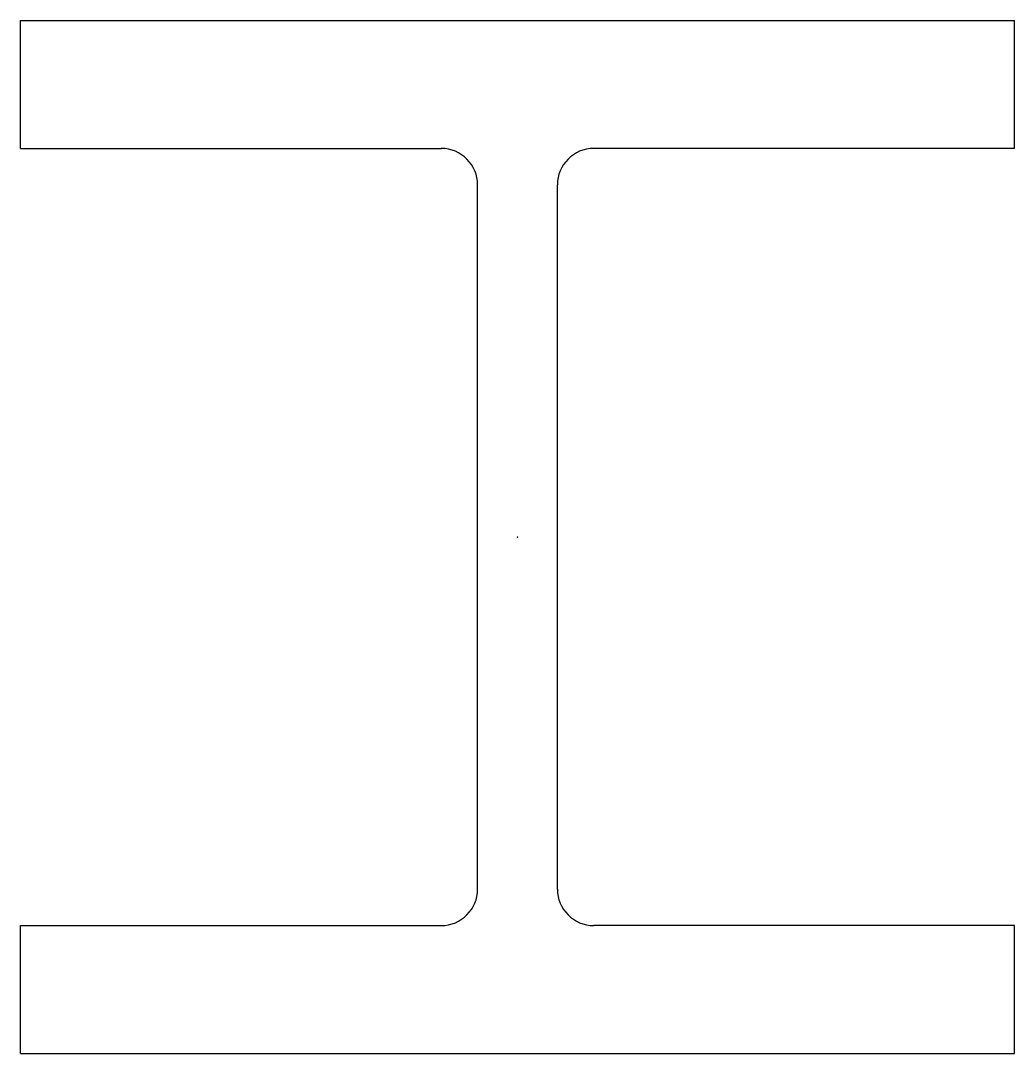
# Model space of a CAD drawing. Header units: millimetres. Extents: x -204 to 205, y -212 to 212.
import ezdxf

# ---------------------------------------------------------------- set-up
doc = ezdxf.new("R2010")
doc.units = ezdxf.units.MM
doc.layers.add('Profile', color=7, linetype='Continuous')

msp = doc.modelspace()

# ---------------------------------------------------------------- linework, layer by layer
at = {"layer": 'Profile'}
for p, q in [((-204.5, 212.5), (204.5, 212.5)), ((-204.5, 159.9), (-204.5, 212.5)), ((204.5, 159.9), (204.5, 212.5)), ((-204.5, 159.9), (-31.4, 159.9)), ((204.5, 159.9), (31.4, 159.9)), ((-16.4, -144.9), (-16.4, 144.9)), ((16.4, -144.9), (16.4, 144.9)), ((-204.5, -212.5), (-204.5, -159.9)), ((-204.5, -159.9), (-31.4, -159.9)), ((204.5, -159.9), (31.4, -159.9)), ((204.5, -212.5), (204.5, -159.9)), ((-204.5, -212.5), (204.5, -212.5))]:
    msp.add_line(p, q, dxfattribs=at)
for centre, start, end in [((-31.4, 144.9), 0, 90), ((31.4, 144.9), 90, 180), ((-31.4, -144.9), 270, 0), ((31.4, -144.9), 180, 270)]:
    msp.add_arc(centre, 15, start, end, dxfattribs=at)
msp.add_point((0, 0), dxfattribs=at)

doc.saveas('drawing.dxf')
